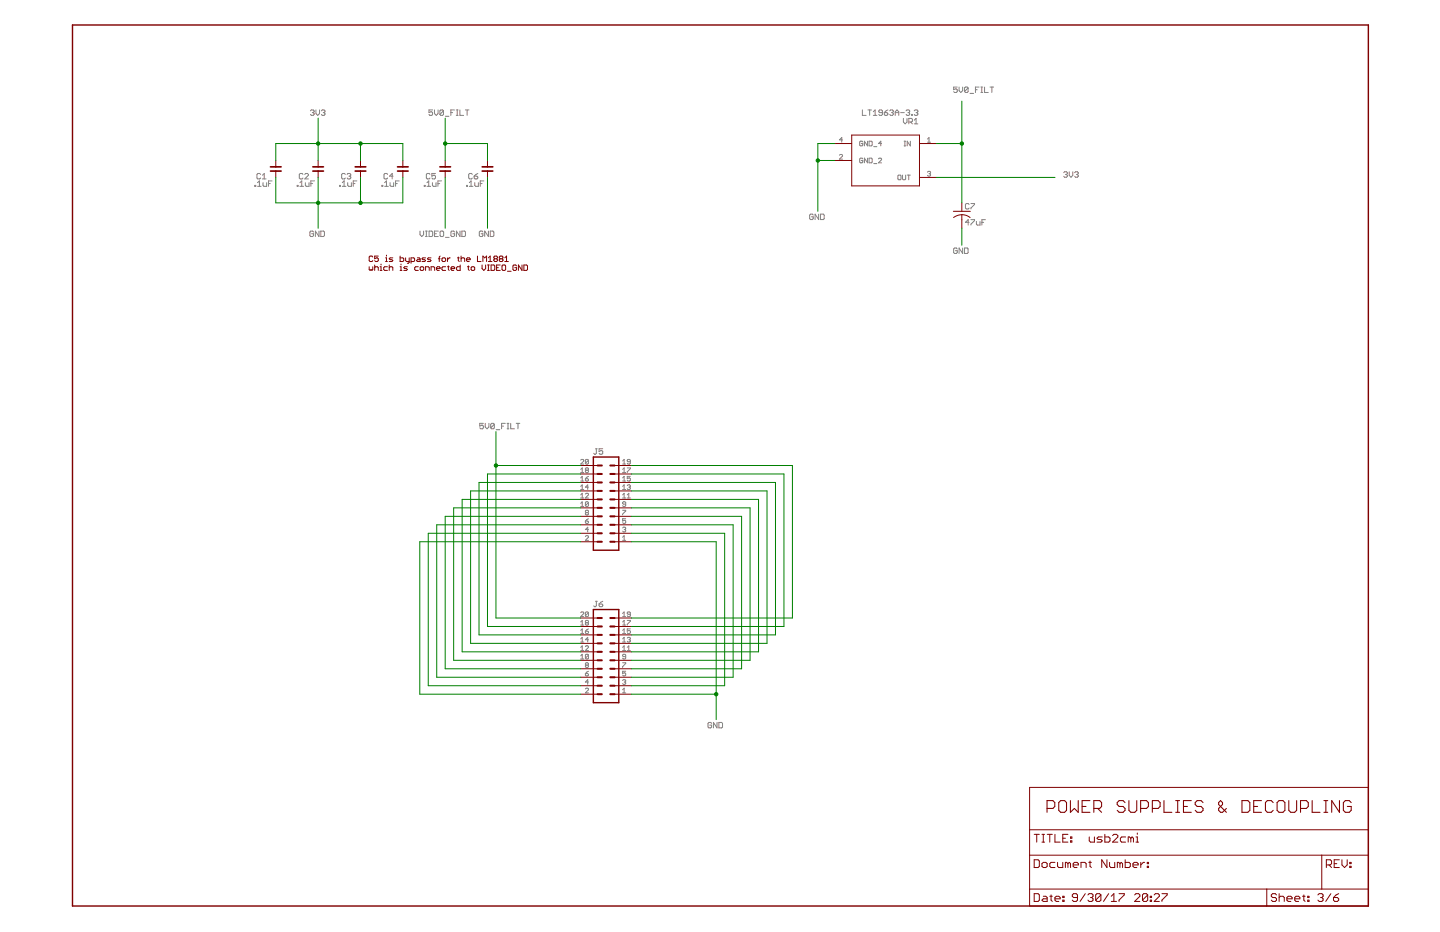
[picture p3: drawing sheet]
<svg xmlns="http://www.w3.org/2000/svg" width="432mm" height="279mm" viewBox="0 0 432 279" stroke-linecap="round" stroke-linejoin="round" font-family="sans-serif">
<g fill="none" stroke="#808080" stroke-width=".3">
<path d="M93.1 33.2l.3-.2h.5l.3 .2-.3 .6M93.6 33.8h.3M93.9 33.8l.3 .2-.3 .6h-.5l-.3-.3M94.7 33v1l.6 .6 .5-.6v-1M96.4 33.2l.2-.2h.6l.3 .2-.3 .6M96.9 33.8h.3M97.2 33.8l.3 .2-.3 .6h-.6l-.2-.3M129.7 33h-1.1v.8l.6-.3 .5 .3v.5l-.2 .3h-.6l-.3-.3M130.3 33v1l.5 .6 .6-.6v-1M133 33.2v1.1l-.3 .3h-.5l-.3-.3M133 33.2l-.3-.2h-.5l-.3 .2v1.1M133 33.2l-1.1 1.1"/>
<path d="M133.5 34.9h1.1M135.2 33.8h.5M136.3 33h-1.1v1.6M136.8 34.6h.6M136.8 33h.6M137.1 33v1.6M137.9 33v1.6h1.1M139.6 33h1M140.1 33v1.6M258.6 33v1.6h1.1M260.2 33h1.1M260.8 33v1.6"/>
<path d="M261.9 34.6h1.1M261.9 33.5l.5-.5v1.6M264.6 33.8h-.8l-.3-.3 .3-.5h.5l.3 .2v1.1l-.3 .3h-.5l-.3-.3M265.2 33.8h.8l.2 .5-.2 .3h-.6l-.2-.3zM266.2 33l-1 .8M266.8 33.2l.3-.2h.5l.3 .2-.3 .6M267.3 33.8h.3M267.6 33.8l.3 .2-.3 .6h-.5l-.3-.3M268.4 33.8h1.1M268.4 34.6v-1.1l.6-.5 .5 .5v1.1M270.1 33.8h1M270.9 35.5v1.1l.5 .5 .6-.5v-1.1"/>
<path d="M271.7 33.2l.3-.2h.5l.3 .2-.3 .6M272.2 33.8h.3M272.5 33.8l.3 .2-.3 .6h-.5l-.3-.3M272.5 36.6h.8l.3-.3v-.5l-.3-.3h-.8v1.6M273 36.6l.6 .5M273.3 34.3h.3v.3h-.3zM274.2 33.2l.2-.2h.6l.2 .2-.2 .6M274.2 36l.5-.5v1.6M274.2 37.1h1M274.7 33.8h.3M275 33.8l.2 .2-.2 .6h-.6l-.2-.3M287 26.1h-1v.8l.8-.3 .2 .3v.6l-.2 .2h-.6l-.2-.2"/>
<path d="M287.6 26.1v1.1l.5 .5 .6-.5v-1.1M290.3 26.4l-1.1 1.1M290.3 26.4l-.3-.3h-.5l-.3 .3v1.1M290.3 26.4v1.1l-.3 .2h-.5l-.3-.2M290.9 28h1.1M292.5 26.9h.5M293.6 26.1h-1.1v1.6M294.1 26.1h.6M294.1 27.7h.6M294.4 26.1v1.6M295.2 26.1v1.6h1.1M296.9 26.1h1"/>
<path d="M297.4 26.1v1.6M76.4 55.6h.3v.3h-.3zM77.2 55.9h1.1M77.2 54.8l.6-.6v1.7M78.1 52.3l-.2-.3h-.6l-.3 .3v1.1l.3 .2h.6l.2-.2M78.7 53.6h1.1M78.7 52.5l.5-.5v1.6M78.9 54.8v.8l.2 .3h.9v-1.1M80.5 55h.5M81.6 54.2h-1.1v1.7M89.1 55.6h.3v.3h-.3zM89.9 55.9h1.1"/>
<path d="M89.9 54.8l.6-.6v1.7M90.8 52.3l-.2-.3h-.6l-.3 .3v1.1l.3 .2h.6l.2-.2M91.4 52.3l.3-.3h.5l.3 .3v.2l-1.1 1.1h1.1M91.6 54.8v.8l.2 .3h.9v-1.1M93.2 55h.5M94.3 54.2h-1.1v1.7M101.8 55.6h.3v.3h-.3zM102.6 55.9h1.1M102.6 54.8l.6-.6v1.7M103.5 52.3l-.2-.3h-.6l-.3 .3v1.1l.3 .2h.6l.2-.2M104.1 52.3l.3-.3h.5l.3 .3-.3 .5M104.3 54.8v.8l.2 .3h.9v-1.1"/>
<path d="M104.6 52.8h.3M104.9 52.8l.3 .3-.3 .5h-.5l-.3-.2M105.9 55h.5M107 54.2h-1.1v1.7M114.5 55.6h.3v.3h-.3zM115.3 55.9h1.1M115.3 54.8l.6-.6v1.7M116.2 52.3l-.2-.3h-.6l-.3 .3v1.1l.3 .2h.6l.2-.2M117 54.8v.8l.2 .3h.8v-1.1M117.9 52.8h-1.1l.8-.8v1.6M118.6 55h.5M119.7 54.2h-1.1v1.7"/>
<path d="M127.2 55.6h.3v.3h-.3zM128 55.9h1.1M128 54.8l.6-.6v1.7M128.9 52.3l-.2-.3h-.6l-.3 .3v1.1l.3 .2h.6l.2-.2M129.7 54.8v.8l.2 .3h.8v-1.1M130.6 52h-1.1v.8l.5-.3 .6 .3v.6l-.3 .2h-.5l-.3-.2M131.3 55h.5M132.4 54.2h-1.1v1.7M139.9 55.6h.3v.3h-.3zM140.7 55.9h1.1M140.7 54.8l.6-.6v1.7M141.6 52.3l-.2-.3h-.6l-.3 .3v1.1l.3 .2h.6l.2-.2"/>
<path d="M142.2 52.8h.8l.3 .6-.3 .2h-.5l-.3-.2zM142.4 54.8v.8l.2 .3h.8v-1.1M143.3 52l-1.1 .8M144 55h.5M145.1 54.2h-1.1v1.7M251.7 46.5l.2-.2 .7 .2-.9 1.2h.9M252.6 41.9h-.9l.7-.7v1.4M258.7 42.6l-.2-.3-.7 .3v.9l.2 .2 .7-.2v-.5h-.4M258.7 47.6l-.2-.2-.7 .2v1l.2 .2 .7-.2v-.5h-.4M260.1 42.3v1.4l-.9-1.4v1.4M260.1 47.4v1.4l-.9-1.4v1.4M260.6 42.3h.7l.2 .3v.9l-.2 .2h-.7z"/>
<path d="M260.6 47.4h.7l.2 .2v1l-.2 .2h-.7zM262 49h.9M262 44h.9M263.4 47.6l.3-.2 .7 .2-1 1.2h1M264.4 43h-1l.7-.7v1.4M269.5 52.5l.7 .2v1l-.3 .2-.7-.2v-1zM270.6 52.5v1.2l.3 .2 .7-.2v-1.2M271.1 43.7h.5M271.1 42.3h.5M271.3 42.3v1.4M272 52.5h1M272.5 52.5v1.4"/>
<path d="M273 42.3v1.4l-1-1.4v1.4M278.1 41.7l.5-.5v1.4M278.1 42.6h.9M278.1 51.6l.7-.2 .2 .2-.2 .5M278.6 52.1h.2M278.8 52.1l.2 .2-.2 .5-.7-.2M319 51.8l.2-.3h.6l.3 .3-.3 .5M319.5 52.3h.3M319.8 52.3l.3 .3-.3 .5h-.6l-.2-.2M320.6 51.5v1.1l.5 .5 .6-.5v-1.1M322.2 51.8l.3-.3h.5l.3 .3-.3 .5M322.8 52.3h.2"/>
<path d="M323 52.3l.3 .3-.3 .5h-.5l-.3-.2M94 69.6l-.3-.3h-.5l-.3 .3v1l.3 .3h.5l.3-.3v-.5h-.5M95.7 69.3v1.6l-1.1-1.6v1.6M96.2 69.3h.8l.3 .3v1l-.3 .3h-.8zM125.9 69.3v1.1l.6 .5 .5-.5v-1.1M127.6 69.3h.5M127.6 70.9h.5M127.8 69.3v1.6M128.7 69.3h.8l.3 .3v1l-.3 .3h-.8zM130.3 70.1h.6M131.4 69.3h-1.1v1.6h1.1M132 69.6l.2-.3h.6l.2 .3v1l-.2 .3h-.6l-.2-.3z"/>
<path d="M133.6 71.2h1.1M136.3 69.6l-.3-.3h-.5l-.3 .3v1l.3 .3h.5l.3-.3v-.5h-.5M137.9 69.3v1.6l-1-1.6v1.6M138.5 69.3h.8l.3 .3v1l-.3 .3h-.8zM144.8 69.6l-.3-.3h-.5l-.3 .3v1l.3 .3h.5l.3-.3v-.5h-.5M146.5 69.3v1.6l-1.1-1.6v1.6M147 69.3h.8l.3 .3v1l-.3 .3h-.8zM243.9 64.5l-.3-.3h-.5l-.3 .3v1.1l.3 .2h.5l.3-.2v-.6h-.6M245.5 64.2v1.6l-1.1-1.6v1.6M246 64.2h.9l.2 .3v1.1l-.2 .2h-.9zM287 74.6l-.2-.2h-.6l-.2 .2v1.1l.2 .3h.6l.2-.3v-.5h-.5M288.7 74.4v1.6l-1.1-1.6v1.6"/>
<path d="M289.2 74.4h.8l.3 .2v1.1l-.3 .3h-.8zM290.6 66.7h-1.1l.8-.9v1.7M290.6 61.3l-.3-.3h-.5l-.3 .3v1.1l.3 .3h.5l.3-.3M291.1 65.8h1.1v.3l-1.1 1.1v.3M291.1 61h1.1v.3l-1.1 1.1v.3M292.8 66.4v.8l.3 .3h.8v-1.1M294.4 66.7h.6M295.5 65.8h-1.1v1.7M144.9 126.9h-1v.8l.5-.2 .5 .2v.6l-.2 .2h-.6l-.2-.2M145.5 126.9v1.1l.5 .5 .6-.5v-1.1M148.2 127.2v1.1l-.2 .2h-.6l-.2-.2M148.2 127.2l-.2-.3h-.6l-.2 .3v1.1"/>
<path d="M148.2 127.2l-1 1.1M148.8 128.8h1.1M150.4 127.7h.6M151.5 126.9h-1.1v1.6M152.1 126.9h.5M152.1 128.5h.5M152.3 126.9v1.6M153.1 126.9v1.6h1.1M154.8 126.9h1.1M155.3 126.9v1.6M174.1 138l.2-.3 .7 .3-.9 1.1h.9M176.5 138v.9l-.3 .2-.7-.2"/>
<path d="M176.5 138l-.7-.3-.3 .3v.9M176.5 138l-1 .9M178.6 134.5h.5M178.8 134.5v1.4l-.2 .3-.6-.3M180.7 134.5h-1.1v.9l.6-.3 .5 .3v.5l-.2 .3h-.6l-.3-.3M186.7 138.2l.5-.5v1.4M186.7 139.1h.9M189 138.4h-.7l-.2-.2 .2-.5 .7 .3v.9l-.2 .2-.7-.2M174.1 151.8h.9M174.1 150.9l.5-.5v1.4M174.1 140.7l.5-.4v1.4M174.1 143.3l.5-.5v1.4"/>
<path d="M174.1 145.8l.5-.4v1.3M174.1 148.4l.5-.5v1.4M174.1 149.3h.9M174.1 146.7h.9M174.1 144.2h.9M174.1 141.7h.9M175.5 143.5h.7l.3 .5-.7 .2zM175.5 148.1l.3-.2 .7 .2-1 1.2h1M175.5 156.2h.7l.3 .5-.7 .2zM175.8 141l-.3-.3 .3-.4 .7 .2-.3 .5M175.8 141l-.3 .2 .3 .5 .7-.3-.3-.4M175.8 153.7l-.3-.3 .3-.4 .7 .2-.3 .5"/>
<path d="M175.8 153.7l-.3 .2 .3 .5 .7-.3-.3-.4M175.8 153.7h.4M175.8 141h.4M176.5 150.7v.9l-.3 .2-.7-.2M176.5 158.7h-1l.7-.6v1.3M176.5 146h-1l.7-.6v1.3M176.5 155.5l-1 .7M176.5 150.7l-.7-.3-.3 .3v.9M176.5 150.7l-1 .9M176.5 142.8l-1 .7M186.7 140.7l.5-.4v1.4M186.7 143.3l.5-.5v1.4"/>
<path d="M186.7 145.8l.5-.4v1.3M186.7 148.4l.5-.5v1.4M186.7 158.3l.7-.2 .2 .2-.2 .4M186.7 153h.9l-.9 1.4M186.7 149.3h.9M186.7 146.7h.9M186.7 144.2h.9M186.7 141.7h.9M187.2 158.7h.2M187.4 158.7l.2 .3-.2 .4-.7-.2M187.6 151.1h-.7l-.2-.2 .2-.5 .7 .3v.9l-.2 .2-.7-.2M187.6 155.5h-.9v.7l.5-.2 .4 .2-.2 .7-.7-.2"/>
<path d="M188.1 149.3h.9M188.1 148.4l.5-.5v1.4M188.1 145.6l.7-.2 .2 .2-.2 .4M188.1 140.3h.9l-.9 1.4M188.6 146h.2M188.8 146l.2 .3-.2 .4-.7-.2M189 142.8h-.9v.7l.5-.2 .4 .2-.2 .7-.7-.2M175.5 160.8l.3-.2 .7 .2-1 1.2h1M186.7 161.1l.5-.5v1.4M186.7 162h.9M174.1 186.5l.5-.5v1.4M174.1 189l.5-.5v1.4"/>
<path d="M174.1 191.5l.5-.4v1.4M174.1 194.1l.5-.5v1.4M174.1 196.6l.5-.4v1.3M174.1 183.7l.2-.2 .7 .2-.9 1.1h.9M174.1 197.5h.9M174.1 195h.9M174.1 192.5h.9M174.1 189.9h.9M174.1 187.4h.9M175.5 189.2h.7l.3 .5-.7 .2zM175.5 193.8l.3-.2 .7 .2-1 1.2h1M175.8 186.7l-.3-.2 .3-.5 .7 .2-.3 .5"/>
<path d="M175.8 186.7l-.3 .2 .3 .5 .7-.2-.3-.5M175.8 199.4l-.3-.2 .3-.5 .7 .2-.3 .5M175.8 199.4l-.3 .2 .3 .5 .7-.2-.3-.5M175.8 199.4h.4M175.8 186.7h.4M176.5 183.7v.9l-.3 .2-.7-.2M176.5 196.4v.9l-.3 .2-.7-.2M176.5 191.8h-1l.7-.7v1.4M176.5 183.7l-.7-.2-.3 .2v.9M176.5 196.4l-.7-.2-.3 .2v.9M176.5 196.4l-1 .9M176.5 188.5l-1 .7"/>
<path d="M176.5 183.7l-1 .9M178.6 180.3h.5M178.8 180.3v1.3l-.2 .3-.6-.3M179.6 181.1h.9l.2 .5-.2 .3h-.6l-.3-.3zM180.7 180.3l-1.1 .8M186.7 183.9l.5-.4v1.3M186.7 186.5l.5-.5v1.4M186.7 189l.5-.5v1.4M186.7 191.5l.5-.4v1.4M186.7 194.1l.5-.5v1.4M186.7 198.7h.9l-.9 1.4M186.7 195h.9"/>
<path d="M186.7 192.5h.9M186.7 189.9h.9M186.7 187.4h.9M186.7 184.8h.9M187.6 196.8h-.7l-.2-.2 .2-.4 .7 .2v.9l-.2 .2-.7-.2M188.1 194.1l.5-.5v1.4M188.1 186h.9l-.9 1.4M188.1 191.3l.7-.2 .2 .2-.2 .5M188.1 195h.9M188.6 191.8h.2M188.8 191.8l.2 .2-.2 .5-.7-.3M189 184.1h-.7l-.2-.2 .2-.4 .7 .2v.9l-.2 .2-.7-.2"/>
<path d="M189 188.5h-.9v.7l.5-.2 .4 .2-.2 .7-.7-.2M175.5 201.9h.7l.3 .5-.7 .2zM175.5 206.5l.3-.2 .7 .2-1 1.2h1M176.5 204.5h-1l.7-.7v1.4M176.5 201.2l-1 .7M186.7 206.8l.5-.5v1.4M186.7 204l.7-.2 .2 .2-.2 .5M186.7 207.7h.9M187.2 204.5h.2M187.4 204.5l.2 .2-.2 .5-.7-.3M187.6 201.2h-.9v.7l.5-.2 .4 .2-.2 .7-.7-.2M213.4 216.9l-.3-.3h-.5l-.3 .3v1l.3 .3h.5l.3-.3v-.5h-.6"/>
<path d="M215 216.6v1.6l-1.1-1.6v1.6M215.6 216.6h.8l.3 .3v1l-.3 .3h-.8z"/>
</g>
<g fill="none" stroke="#800000" stroke-width=".32">
<path d="M314 242.4h1.7l.6-.6v-1.2l-.6-.6h-1.7v3.5M318.1 240h1.1l.6 .6v2.3l-.6 .6h-1.1l-.6-.6v-2.3zM321 240v3.5l1.2-1.1 1.1 1.1v-3.5M324.5 241.8h1.1M326.8 240h-2.3v3.5h2.3M328 242.4h1.8l.5-.6v-1.2l-.5-.6h-1.8v3.5M329.2 242.4l1.1 1.1M337.4 240.6l-.6-.6h-1.2l-.6 .6v.6l.6 .6h1.2l.6 .6v.5l-.6 .6h-1.2l-.6-.6M338.5 240v2.9l.6 .6h1.2l.6-.6v-2.9M342 242.4h1.8l.6-.6v-1.2l-.6-.6h-1.8v3.5M345.5 242.4h1.8l.6-.6v-1.2l-.6-.6h-1.8v3.5M349 240v3.5h2.4"/>
<path d="M352.6 240h1.1M352.6 243.5h1.1M353.1 240v3.5M354.9 241.8h1.2M357.2 240h-2.3v3.5h2.3M360.7 240.6l-.5-.6h-1.2l-.6 .6v.6l.6 .6h1.2l.5 .6v.5l-.5 .6h-1.2l-.6-.6M367.7 242.4l-1.1 1.1h-.6l-.6-.6v-.5l1.2-1.2v-.6l-.6-.6-.6 .6v.6l2.3 2.3M372.4 240h1.8l.6 .6v2.3l-.6 .6h-1.8zM375.9 241.8h1.2M378.3 240h-2.4v3.5h2.4M381.8 240.6l-.6-.6h-1.2l-.5 .6v2.3l.5 .6h1.2l.6-.6M383.5 240h1.2l.6 .6v2.3l-.6 .6h-1.2l-.6-.6v-2.3z"/>
<path d="M386.5 240v2.9l.6 .6h1.1l.6-.6v-2.9M390 242.4h1.7l.6-.6v-1.2l-.6-.6h-1.7v3.5M393.5 240v3.5h2.3M397 240h1.1M397 243.5h1.1M397.6 240v3.5M401.7 240v3.5l-2.4-3.5v3.5M405.2 240.6l-.6-.6h-1.2l-.6 .6v2.3l.6 .6h1.2l.6-.6v-1.1h-1.2"/>
</g>
<g fill="none" stroke="#800000" stroke-width=".3">
<path d="M82.7 48.1v1.9M82.7 51.3v1.9M95.4 48.1v1.9M95.4 51.3v1.9M108.1 48.1v1.9M108.1 51.3v1.9M120.8 48.1v1.9M120.8 51.3v1.9M133.5 48.1v1.9M133.5 51.3v1.9M146.2 48.1v1.9M146.2 51.3v1.9"/>
<path d="M250.3 43h5.1M250.3 48.1h5.1M255.4 40.5h20.3v15.2h-20.3zM275.7 43h5.1M275.7 53.2h5.1M110.7 80v.8l.3 .3 .3-.3 .2 .3 .3-.3v-.8M111.8 77l-.3-.2h-.5l-.3 .2v1.1l.3 .3h.5l.3-.3M112.4 79.4v1.7M113.4 76.8h-1v.8l.5-.3 .5 .3v.5l-.2 .3h-.6l-.2-.3M114 80h.3v1.1M114.3 79.2v.2M115.6 78.4h.6"/>
<path d="M115.6 77.3h.3v1.1M115.9 76.5v.3M116.2 80h-.9l-.2 .2v.6l.2 .3h.9M116.7 79.4v1.7M117.8 77.3h-.8l-.3 .3 1.1 .5-.3 .3h-.8M120 76.8v1.6h.8l.3-.3v-.5l-.3-.3h-.8M120 80h.2v1.1M120.2 79.2v.2M121.6 77.3v.8l.3 .3h.8M122.2 80h-.9l-.2 .2 1.1 .6-.3 .3h-.8M122.7 77.3v1.4l-.5 .2M123.3 78.4h.8l.2-.3v-.5l-.2-.3h-.8v1.6"/>
<path d="M125.2 77.3h.5l.3 .3v.8h-.8l-.3-.3 .3-.2h.8M125.4 80h-.8l-.2 .2v.6l.2 .3h.8M126.3 80h.5l.3 .2v.6l-.3 .3h-.5l-.3-.3v-.6zM127.6 77.3h-.8l-.3 .3 1.1 .5-.3 .3h-.8M129.2 77.3h-.8l-.2 .3 .2 .3h.6l.2 .2-.2 .3h-.8M131.4 77.6h.6M132 76.8l-.3 .2v1.4M132.8 77.3h.5l.3 .3v.5l-.3 .3h-.5l-.3-.3v-.5zM133.6 80h-.8l-.3 .2v.6l.3 .3h.8M134.2 77.3v1.1M134.2 80h.5M134.5 79.7v1.1l.2 .3"/>
<path d="M135 77.3h-.3l-.5 .6M137.2 77.3h.5M137.4 77v1.1l.3 .3M138 79.4v1.7h-.8l-.3-.3v-.6l.3-.2h.8M138.3 77.6l.2-.3h.6l.2 .3v.8M138.3 76.8v1.6M139.9 77.9h1.1l-.3-.6h-.5l-.3 .3v.5l.3 .3h.5M140.2 80h.5M140.4 79.7v1.1l.3 .3M141.5 80h.6l.2 .2v.6l-.2 .3h-.6l-.2-.3v-.6zM143.2 76.8v1.6h1.1M144.5 79.4v1.1l.6 .6 .5-.6v-1.1"/>
<path d="M144.8 78.4v-1.6l.6 .5 .5-.5v1.6M146.2 79.4h.5M146.5 78.4h1M146.5 77.3l.5-.5v1.6M146.5 79.4v1.7M147.3 79.4h.8l.3 .3v1.1l-.3 .3h-.8zM148.4 77.6l-.3-.3 .3-.5h.5l.3 .2-.3 .6M148.4 77.6l-.3 .3 .3 .5h.5l.3-.3-.3-.5M148.4 77.6h.5M150 77.6l-.3-.3 .3-.5h.5l.3 .2-.3 .6M150 77.6l-.3 .3 .3 .5h.5l.3-.3-.3-.5M150 77.6h.5"/>
<path d="M150 79.4h-1.1v1.7h1.1M150.5 79.7l.3-.3h.6l.2 .3v1.1l-.2 .3h-.6l-.3-.3zM151.4 78.4h1M151.4 77.3l.5-.5v1.6M154.9 79.7l-.3-.3h-.5l-.3 .3v1.1l.3 .3h.5l.3-.3v-.6h-.6M156.5 79.4v1.7l-1.1-1.7v1.7M157.1 79.4h.8l.3 .3v1.1l-.3 .3h-.8zM285.9 63.4h5.1M285.9 65.2l1.5-.7 1-.1v4M288.4 64.3l1.6 .4 .9 .5M288.4 60.8v2.6M112.4 80.2l.2-.2h.6l.2 .2v.9"/>
<path d="M114 81.1h.5M116.7 80.2l.3-.2h.5l.3 .2v.9M120 81.1h.5M127.6 81.1v-1.1h.8l.3 .2v.9M129.3 81.1v-1.1h.8l.2 .2v.9M130.9 80.5h1.1l-.3-.5h-.5l-.3 .2v.6l.3 .3h.5M135.3 80.5h1.1l-.3-.5h-.6l-.2 .2v.6l.2 .3h.6M146.2 81.1h.5M148.9 80.2h.5M152.2 81.3h1.1M174.1 139.6h5.1M184.3 139.6h5.1"/>
<path d="M174.1 159.9h5.1M174.1 157.3h5.1M174.1 154.8h5.1M174.1 152.3h5.1M174.1 149.7h5.1M174.1 147.2h5.1M174.1 144.6h5.1M174.1 142.1h5.1M184.3 159.9h5.1M184.3 157.3h5.1M184.3 154.8h5.1M184.3 152.3h5.1"/>
<path d="M184.3 149.7h5.1M184.3 147.2h5.1M184.3 144.6h5.1M184.3 142.1h5.1M174.1 162.4h5.1M184.3 162.4h5.1M174.1 198h5.1M174.1 195.4h5.1M174.1 192.9h5.1M174.1 190.3h5.1M174.1 187.8h5.1M174.1 185.3h5.1"/>
<path d="M184.3 198h5.1M184.3 195.4h5.1M184.3 192.9h5.1M184.3 190.3h5.1M184.3 187.8h5.1M184.3 185.3h5.1M174.1 208.1h5.1M174.1 205.6h5.1M174.1 203h5.1M174.1 200.5h5.1M184.3 208.1h5.1M184.3 205.6h5.1"/>
<path d="M184.3 203h5.1M184.3 200.5h5.1M308.7 236.1h101.6v35.5h-101.6zM308.7 256.4h101.6M308.7 248.8h101.6M310.1 257.7h1.2l.4 .4v1.6l-.4 .4h-1.2zM310.1 250.1h1.6M310.9 250.1v2.4M312.4 258.9l.4-.4h.8l.4 .4v.8l-.4 .4h-.8l-.4-.4zM312.4 250.1h.8M312.4 252.5h.8M312.8 250.1v2.4"/>
<path d="M314 250.1h1.6M314.8 250.1v2.4M316.3 250.1v2.4h1.6M316.3 258.5h-1.1l-.4 .4v.8l.4 .4h1.1M317.1 258.5v1.2l.4 .4h1.2v-1.6M318.7 251.3h.8M320.2 250.1h-1.5v2.4h1.5M320.2 258.9l-.4-.4h-.3v1.6M320.2 258.9l.4-.4 .4 .4v1.2M320.2 258.9v1.2M321 252.1h.4v.4h-.4zM321 250.9h.4v.4h-.4z"/>
<path d="M321.8 259.3h1.6v-.4l-.4-.4h-.8l-.4 .4v.8l.4 .4h.8M326.5 258.5h.8M326.6 250.9v1.2l.4 .4h1.2v-1.6M326.9 258.1v1.6l.4 .4M330.5 250.9h-1.2l-.3 .4 .3 .4h.8l.4 .4-.4 .4h-1.1M331.3 250.1v2.4h1.2l.3-.4v-.8l-.3-.4h-1.2M331.9 257.7v2.4l-1.5-2.4v2.4M332.7 258.5v1.2l.4 .4h1.2v-1.6M333.6 250.5l.4-.4h.8l.4 .4v.4l-1.6 1.6h1.6M335.8 258.9l-.4-.4h-.4v1.6M335.8 258.9v1.2M335.8 258.9l.4-.4 .4 .4v1.2"/>
<path d="M337.4 257.7v2.4h1.2l.3-.4v-.8l-.3-.4h-1.2M337.5 250.9h-1.1l-.4 .4v.8l.4 .4h1.1M339.1 251.3l-.4-.4h-.4v1.6M339.1 251.3v1.2M339.1 251.3l.4-.4 .4 .4v1.2M339.7 259.3h1.6v-.4l-.4-.4h-.8l-.4 .4v.8l.4 .4h.8M340.6 252.5h.8M340.6 250.9h.4v1.6M341 249.7v.4M342.1 258.5v1.6M343.2 258.5h-.4l-.7 .8M344 259.7h.4v.4h-.4z"/>
<path d="M344 258.5h.4v.4h-.4zM396.3 256.4v10.1M397.7 259.3h1.2l.4-.4v-.8l-.4-.4h-1.2v2.4M398.5 259.3l.8 .8M400.1 258.9h.8M401.6 257.7h-1.5v2.4h1.5M402.4 257.7v1.6l.8 .8 .8-.8v-1.6M404.7 259.7h.4v.4h-.4zM404.7 258.5h.4v.4h-.4zM308.7 266.5h101.6M310.1 267.9h1.2l.4 .4v1.6l-.4 .3h-1.2zM312.8 268.7h.8l.4 .4v1.1h-1.2l-.4-.3 .4-.4h1.2"/>
<path d="M314.8 268.7h.8M315.2 268.3v1.6l.4 .3M316.3 269.5h1.6v-.4l-.4-.4h-.8l-.4 .4v.8l.4 .3h.8M318.7 269.9h.4v.3h-.4zM318.7 268.7h.4v.4h-.4zM323.1 269.1h-1.2l-.4-.4v-.4l.4-.4h.8l.4 .4v1.6l-.4 .3h-.8l-.4-.3M324.1 260.1v-1.6h1.2l.4 .4v1.2M325.4 267.9l-1.5 2.3M326.2 268.3l.4-.4h.8l.4 .4v.4l-.4 .4M327 269.1h.4M327.4 269.1l.4 .4v.4l-.4 .3h-.8l-.4-.3M330.1 268.3v1.6l-.4 .3h-.8l-.4-.3"/>
<path d="M330.1 268.3l-.4-.4h-.8l-.4 .4v1.6M330.1 268.3l-1.6 1.6M332.4 267.9l-1.5 2.3M333.2 270.2h1.6M333.2 268.7l.8-.8v2.3M335.6 267.9h1.5v.4l-1.5 1.6v.3M340.2 268.3l.4-.4h.8l.4 .4v.4l-1.6 1.5h1.6M344.1 268.3v1.6l-.4 .3h-.7l-.4-.3M344.1 268.3l-.4-.4h-.7l-.4 .4v1.6M344.1 268.3l-1.5 1.6M344.9 269.9h.4v.3h-.4zM344.9 268.7h.4v.4h-.4z"/>
<path d="M346.1 268.3l.4-.4h.8l.3 .4v.4l-1.5 1.5h1.5M348.4 267.9h1.6v.4l-1.6 1.6v.3M379.9 266.5v5.1M382.8 268.3l-.4-.4h-.8l-.4 .4v.4l.4 .4h.8l.4 .4v.4l-.4 .3h-.8l-.4-.3M383.6 269.1l.3-.4h.8l.4 .4v1.1M383.6 267.9v2.3M385.9 269.5h1.6v-.4l-.4-.4h-.8l-.4 .4v.8l.4 .3h.8M388.2 269.5h1.6v-.4l-.4-.4h-.8l-.4 .4v.8l.4 .3h.8M390.6 268.7h.8M391 268.3v1.6l.4 .3M392.1 269.9h.4v.3h-.4zM392.1 268.7h.4v.4h-.4z"/>
<path d="M395.2 268.3l.4-.4h.8l.3 .4v.4l-.3 .4M396 269.1h.4M396.4 269.1l.3 .4v.4l-.3 .3h-.8l-.4-.3M399.1 267.9l-1.6 2.3M399.9 269.1h1.1l.4 .4v.4l-.4 .3h-.7l-.4-.3zM401.4 267.9l-.8 .4-.7 .8"/>
</g>
<path d="M21.7 7.5h388.6v264.1h-388.6zM177.9 137h7.6v28h-7.6zM177.9 182.7h7.6v28h-7.6z" fill="none" stroke="#800000" stroke-width=".42"/>
<path d="M81.1 51.3h3.2M81.1 50h3.2M93.8 51.3h3.2M93.8 50h3.2M106.5 51.3h3.2M106.5 50h3.2M119.2 51.3h3.2M119.2 50h3.2M131.9 51.3h3.2M131.9 50h3.2M144.6 51.3h3.2M144.6 50h3.2" fill="none" stroke="#800000" stroke-width=".51"/>
<g fill="none" stroke="#800000" stroke-width=".61">
<path d="M179.2 139.6h1.3M183 139.6h1.3M179.2 142.1h1.3M179.2 144.6h1.3M179.2 147.2h1.3M179.2 149.7h1.3M179.2 152.3h1.3M179.2 154.8h1.3M179.2 157.3h1.3M179.2 159.9h1.3M183 142.1h1.3M183 144.6h1.3"/>
<path d="M183 147.2h1.3M183 149.7h1.3M183 152.3h1.3M183 154.8h1.3M183 157.3h1.3M183 159.9h1.3M179.2 162.4h1.3M183 162.4h1.3M179.2 198h1.3M179.2 195.4h1.3M179.2 192.9h1.3M179.2 190.3h1.3"/>
<path d="M179.2 187.8h1.3M179.2 185.3h1.3M183 198h1.3M183 195.4h1.3M183 192.9h1.3M183 190.3h1.3M183 187.8h1.3M183 185.3h1.3M179.2 200.5h1.3M179.2 203h1.3M179.2 205.6h1.3M179.2 208.1h1.3"/>
<path d="M183 200.5h1.3M183 203h1.3M183 205.6h1.3M183 208.1h1.3"/>
</g>
<g fill="none" stroke="#008000" stroke-width=".3">
<path d="M95.4 35.4v12.7M133.5 35.4v12.7M288.4 30.3v30.5M82.7 48.1v-5.1h38.1v5.1M82.7 53.2v7.6h38.1v-7.6M95.4 53.2v15.2M108.1 43v5.1M108.1 53.2v7.6M133.5 43h12.7v5.1M133.5 53.2v15.2M146.2 53.2v15.2M245.2 48.1h5.1"/>
<path d="M250.3 43h-5.1v20.4M280.8 43h7.6M280.8 53.2h35.6M288.4 68.4v5.1M148.7 129.4v55.9h25.4M148.7 139.6h25.4M189.4 139.6h48.2v45.7h-48.2M174.1 154.8h-40.6v45.7h40.6M174.1 142.1h-27.9v45.7h27.9M174.1 144.6h-30.5v45.7h30.5M174.1 147.2h-33v45.7h33M174.1 149.7h-35.5v45.7h35.5"/>
<path d="M174.1 152.3h-38.1v45.7h38.1M174.1 157.3h-43.1v45.7h43.1M174.1 159.9h-45.7v45.7h45.7M189.4 142.1h45.7v45.7h-45.7M189.4 144.6h43.1v45.7h-43.1M189.4 147.2h40.6v45.7h-40.6M189.4 149.7h38.1v45.7h-38.1M189.4 152.3h35.5v45.7h-35.5M189.4 154.8h33v45.7h-33M189.4 157.3h30.4v45.7h-30.4M189.4 159.9h27.9v45.7h-27.9M174.1 162.4h-48.2v45.7h48.2"/>
<path d="M189.4 162.4h25.4v53.3M189.4 208.1h25.4"/>
</g>
<g fill="#008000" stroke="#008000" stroke-width=".3">
<circle cx="288.4" cy="43" r=".51"/>
<circle cx="133.5" cy="43" r=".51"/>
<circle cx="148.7" cy="139.6" r=".51"/>
<circle cx="245.2" cy="48.1" r=".51"/>
<circle cx="108.1" cy="60.8" r=".51"/>
<circle cx="95.4" cy="60.8" r=".51"/>
<circle cx="214.8" cy="208.1" r=".51"/>
<circle cx="95.4" cy="43" r=".51"/>
<circle cx="108.1" cy="43" r=".51"/>
</g>
</svg>
